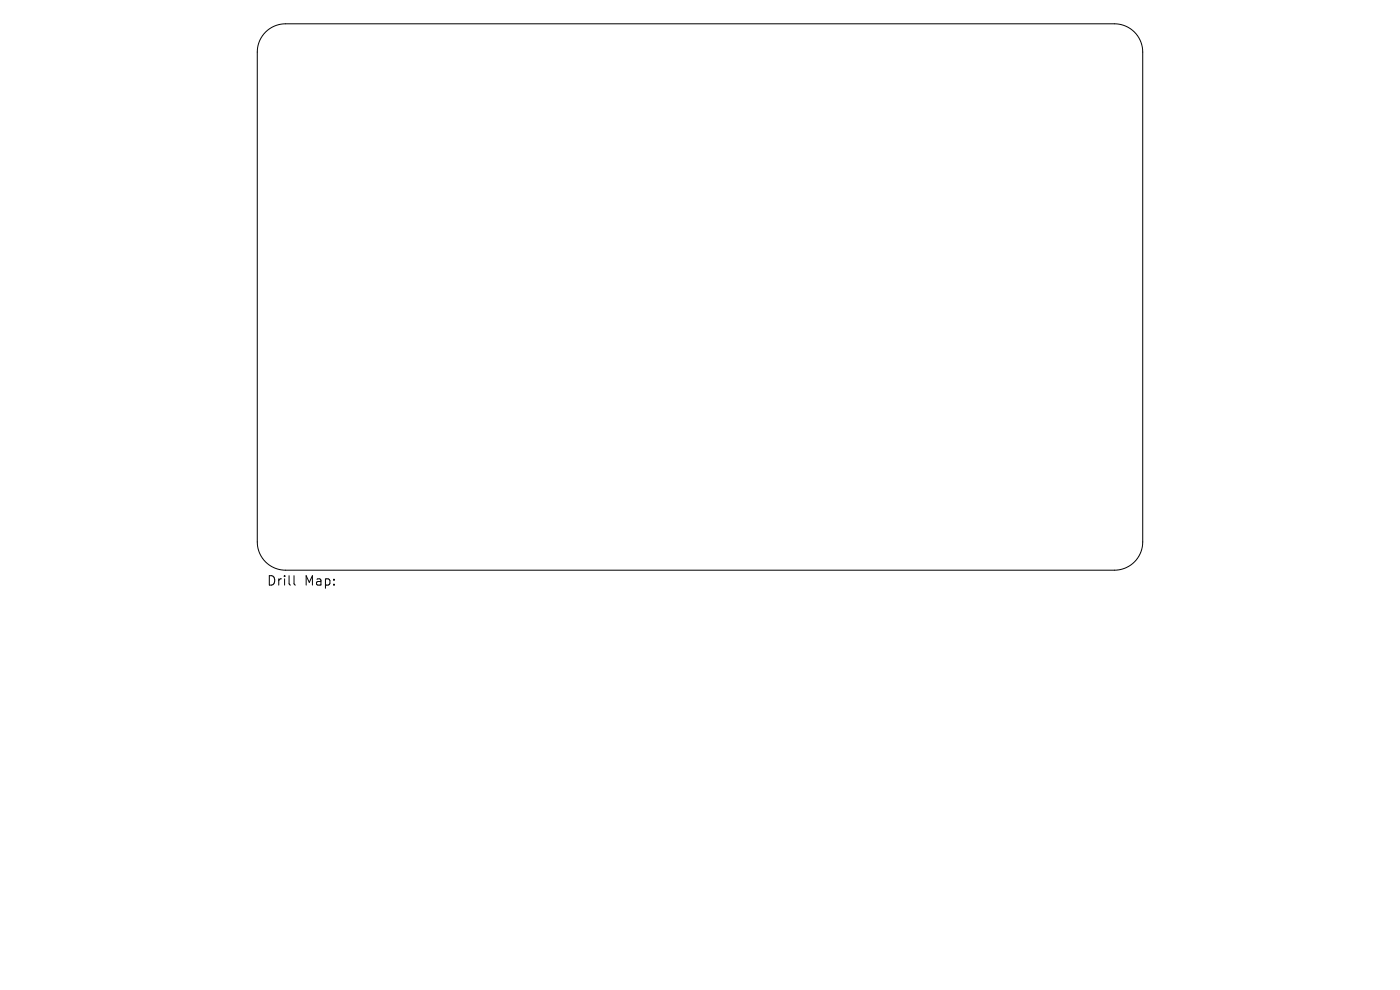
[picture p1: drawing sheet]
<svg xmlns="http://www.w3.org/2000/svg" width="297mm" height="210mm" viewBox="0 0 297 210" stroke-linecap="round" stroke-linejoin="round" font-family="sans-serif">
<defs><g id="words">
<g font-size="2.8">
<text x="56.5" y="124.5">Drill</text>
<text x="64.5" y="124.5">Map:</text>
</g>
</g></defs>
<path d="M56.3 6.8a6 6 0 0 1 4.3-1.8l175.8 .1a6 6 0 0 1 6 5.9v104a6 6 0 0 1-6 6h-175.8a6 6 0 0 1-6-6v-104a6 6 0 0 1 1.7-4.2zM62.4 122.1v1.7l.3 .3" fill="none" stroke="#000" stroke-width=".21"/>
<use href="#words"/>
</svg>
